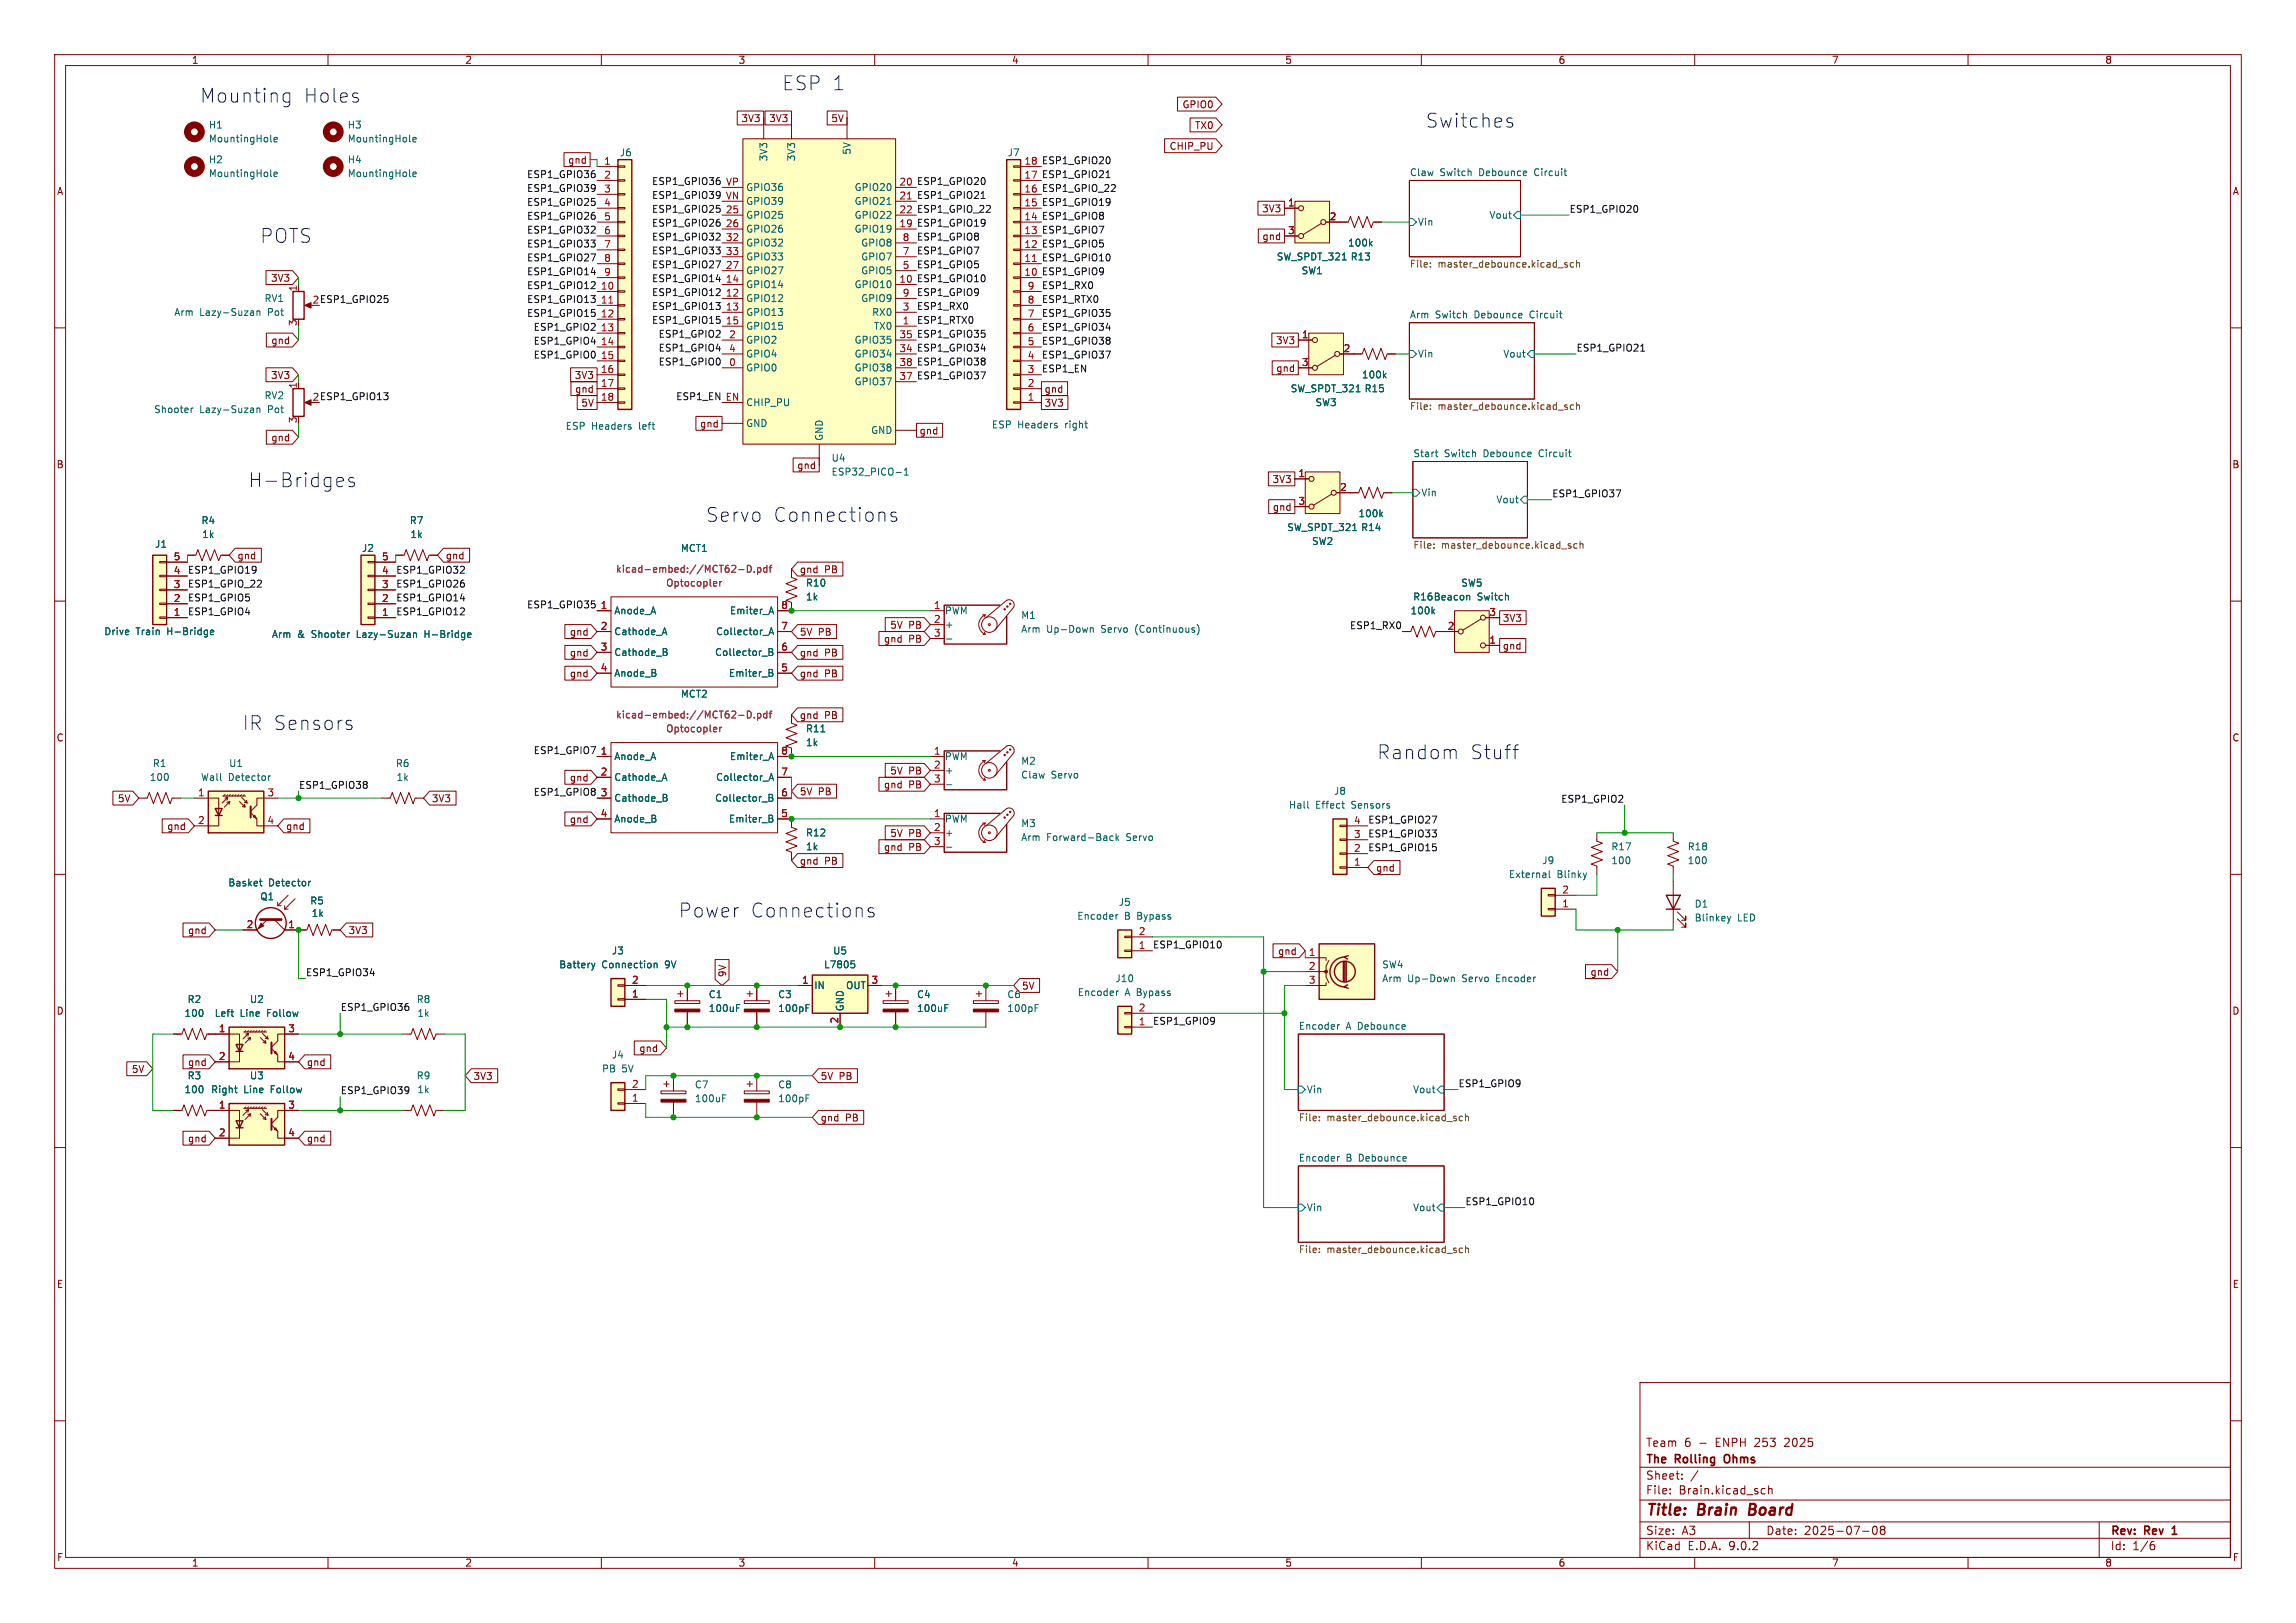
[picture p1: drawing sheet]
<svg xmlns="http://www.w3.org/2000/svg" width="420mm" height="297mm" viewBox="0 0 420 297" stroke-linecap="round" stroke-linejoin="round" font-family="sans-serif">
<defs><g id="words">
<g font-size="3.5" fill="#0000c2">
<text x="143.1" y="16.7">ESP 1</text>
<text x="36.6" y="19">Mounting</text>
<text x="55.5" y="19">Holes</text>
<text x="260.8" y="23.6">Switches</text>
<text x="47.6" y="44.7">POTS</text>
<text x="45.4" y="89.4">H-Bridges</text>
<text x="129.1" y="95.7">Servo</text>
<text x="141.4" y="95.7">Connections</text>
<text x="44.4" y="133.8">IR Sensors</text>
<text x="251.9" y="139.2">Random</text>
<text x="268.9" y="139.2">Stuff</text>
<text x="124.1" y="168.1">Power</text>
<text x="137.3" y="168.1">Connections</text>
</g>
<g font-size="2.8" fill="#840000">
<text x="301" y="277.9">Title:</text>
<text x="310.6" y="277.9">Brain</text>
<text x="320.8" y="277.9">Board</text>
</g>
<g font-size="2.1" fill="#840000">
<text x="301" y="268.2">The</text>
<text x="301" y="265">Team</text>
<text x="306.5" y="268.2">Rolling</text>
<text x="308.1" y="265">6</text>
<text x="310.8" y="265">-</text>
<text x="314" y="265">ENPH</text>
<text x="316.1" y="268.2">Ohms</text>
<text x="321.3" y="265">253</text>
<text x="326.8" y="265">2025</text>
<text x="301" y="273.7">File:</text>
<text x="301" y="271">Sheet:</text>
<text x="307.1" y="273.7">Brain.kicad_sch</text>
<text x="301" y="281.1">Size:</text>
<text x="307.6" y="281.1">A3</text>
<text x="323" y="281.1">Date:</text>
<text x="330" y="281.1">2025-07-08</text>
<text x="386" y="281.3">Rev:</text>
<text x="392.4" y="281.3">Rev</text>
<text x="398" y="281.3">1</text>
<text x="301" y="283.9">KiCad</text>
<text x="308.7" y="283.9">E.D.A.</text>
<text x="316.3" y="283.9">9.0.2</text>
<text x="386" y="283.9">Id:</text>
<text x="390.1" y="283.9">1/6</text>
</g>
<g font-size="1.8" fill="#840000">
<text x="35" y="11.9">1</text>
<text x="85" y="11.9">2</text>
<text x="135" y="11.9">3</text>
<text x="185" y="11.9">4</text>
<text x="235" y="11.9">5</text>
<text x="285" y="11.9">6</text>
<text x="335" y="11.9">7</text>
<text x="385" y="11.9">8</text>
<text x="135.5" y="22.5">3V3</text>
<text x="140.6" y="22.5">3V3</text>
<text x="152" y="22.5">5V</text>
<text x="216.2" y="20">GPIO0</text>
<text x="218.5" y="23.8">TX0</text>
<text x="213.8" y="27.6">CHIP_PU</text>
<text x="10.3" y="35.9">A</text>
<text x="103.8" y="30.2">gnd</text>
<text x="408.3" y="35.9">A</text>
<text x="230.8" y="39.1">3V3</text>
<text x="230.8" y="44.1">gnd</text>
<text x="49.5" y="51.8">3V3</text>
<text x="49.5" y="63.2">gnd</text>
<text x="233.3" y="63.2">3V3</text>
<text x="49.5" y="69.5">3V3</text>
<text x="105" y="69.5">3V3</text>
<text x="233.4" y="68.3">gnd</text>
<text x="105.1" y="72.1">gnd</text>
<text x="106.2" y="74.6">5V</text>
<text x="191" y="72.1">gnd</text>
<text x="191" y="74.6">3V3</text>
<text x="49.5" y="81">gnd</text>
<text x="128" y="78.4">gnd</text>
<text x="168.1" y="79.7">gnd</text>
<text x="10.3" y="85.9">B</text>
<text x="145.7" y="86">gnd</text>
<text x="232.7" y="88.6">3V3</text>
<text x="408.2" y="85.9">B</text>
<text x="232.7" y="93.7">gnd</text>
<text x="43.3" y="102.6">gnd</text>
<text x="81.4" y="102.6">gnd</text>
<text x="146.2" y="105.1">gnd</text>
<text x="150.8" y="105.1">PB</text>
<text x="274.8" y="114">3V3</text>
<text x="104.1" y="116.5">gnd</text>
<text x="146.2" y="116.5">5V</text>
<text x="149.7" y="116.5">PB</text>
<text x="161.6" y="117.8">gnd</text>
<text x="162.7" y="115.3">5V</text>
<text x="166.2" y="115.3">PB</text>
<text x="166.2" y="117.8">PB</text>
<text x="274.8" y="119.1">gnd</text>
<text x="104.1" y="120.3">gnd</text>
<text x="104.1" y="124.1">gnd</text>
<text x="146.2" y="124.1">gnd</text>
<text x="146.2" y="120.3">gnd</text>
<text x="150.8" y="124.1">PB</text>
<text x="150.8" y="120.3">PB</text>
<text x="146.2" y="131.8">gnd</text>
<text x="150.8" y="131.8">PB</text>
<text x="10.3" y="135.9">C</text>
<text x="408.2" y="135.9">C</text>
<text x="104.1" y="143.2">gnd</text>
<text x="162.7" y="141.9">5V</text>
<text x="166.2" y="141.9">PB</text>
<text x="21.5" y="147">5V</text>
<text x="78.9" y="147">3V3</text>
<text x="146.2" y="145.7">5V</text>
<text x="149.7" y="145.7">PB</text>
<text x="161.6" y="144.5">gnd</text>
<text x="166.2" y="144.5">PB</text>
<text x="30.5" y="152.1">gnd</text>
<text x="52.2" y="152.1">gnd</text>
<text x="104.1" y="150.8">gnd</text>
<text x="161.6" y="155.9">gnd</text>
<text x="162.7" y="153.4">5V</text>
<text x="166.2" y="153.4">PB</text>
<text x="166.2" y="155.9">PB</text>
<text x="146.2" y="158.4">gnd</text>
<text x="150.8" y="158.4">PB</text>
<text x="251.6" y="159.7">gnd</text>
<text x="34.3" y="171.1">gnd</text>
<text x="63.7" y="171.1">3V3</text>
<text x="133" y="178.9" transform="rotate(-90 133 178.9)">9V</text>
<text x="233.7" y="174.9">gnd</text>
<text x="290.8" y="178.8">gnd</text>
<text x="10.3" y="185.9">D</text>
<text x="186.8" y="181.3">5V</text>
<text x="408.2" y="185.9">D</text>
<text x="24" y="196.5">5V</text>
<text x="34.3" y="195.3">gnd</text>
<text x="56" y="195.3">gnd</text>
<text x="86.5" y="197.8">3V3</text>
<text x="116.8" y="192.7">gnd</text>
<text x="150" y="197.8">5V</text>
<text x="153.5" y="197.8">PB</text>
<text x="34.3" y="209.2">gnd</text>
<text x="56" y="209.2">gnd</text>
<text x="150" y="205.4">gnd</text>
<text x="154.6" y="205.4">PB</text>
<text x="10.3" y="235.9">E</text>
<text x="408.3" y="235.9">E</text>
<text x="10.3" y="285.9">F</text>
<text x="35" y="286.9">1</text>
<text x="85" y="286.9">2</text>
<text x="135" y="286.9">3</text>
<text x="185" y="286.9">4</text>
<text x="235" y="286.9">5</text>
<text x="285" y="286.9">6</text>
<text x="335" y="286.9">7</text>
<text x="385" y="286.9">8</text>
<text x="408.3" y="285.9">F</text>
</g>
<g font-size="1.8" fill="#006464">
<text x="38.1" y="23.7">H1</text>
<text x="63.5" y="23.7">H3</text>
<text x="38.1" y="26.3">MountingHole</text>
<text x="63.5" y="26.3">MountingHole</text>
<text x="113.3" y="28.8">J6</text>
<text x="140.6" y="29.6" transform="rotate(-90 140.6 29.6)">3V3</text>
<text x="145.6" y="29.6" transform="rotate(-90 145.6 29.6)">3V3</text>
<text x="155.8" y="28.4" transform="rotate(-90 155.8 28.4)">5V</text>
<text x="184.2" y="28.8">J7</text>
<text x="38.1" y="30.1">H2</text>
<text x="38.1" y="32.6">MountingHole</text>
<text x="63.5" y="30.1">H4</text>
<text x="63.5" y="32.6">MountingHole</text>
<text x="136.4" y="35.2">GPIO36</text>
<text x="156.2" y="35.2">GPIO20</text>
<text x="257.8" y="32.3">Claw</text>
<text x="263.4" y="32.3">Switch</text>
<text x="270.7" y="32.3">Debounce</text>
<text x="281" y="32.3">Circuit</text>
<text x="136.4" y="37.7">GPIO39</text>
<text x="136.4" y="40.2">GPIO25</text>
<text x="156.2" y="37.7">GPIO21</text>
<text x="156.2" y="40.2">GPIO22</text>
<text x="259.3" y="41.5">Vin</text>
<text x="272.4" y="40.2">Vout</text>
<text x="136.4" y="42.8">GPIO26</text>
<text x="136.4" y="45.3">GPIO32</text>
<text x="136.4" y="47.9">GPIO33</text>
<text x="156.2" y="42.8">GPIO19</text>
<text x="157.4" y="45.3">GPIO8</text>
<text x="157.4" y="47.9">GPIO7</text>
<text x="233.5" y="47.9">SW_SPDT_321 R13</text>
<text x="246.5" y="45.3">100k</text>
<text x="136.4" y="50.4">GPIO27</text>
<text x="136.4" y="52.9">GPIO14</text>
<text x="156.2" y="52.9">GPIO10</text>
<text x="157.4" y="50.4">GPIO5</text>
<text x="238" y="50.4">SW1</text>
<text x="31.8" y="58">Arm</text>
<text x="36.5" y="58">Lazy-Suzan</text>
<text x="48.3" y="55.5">RV1</text>
<text x="49.1" y="58">Pot</text>
<text x="136.4" y="55.5">GPIO12</text>
<text x="136.4" y="58">GPIO13</text>
<text x="157.4" y="55.5">GPIO9</text>
<text x="159.4" y="58">RX0</text>
<text x="257.8" y="58.3">Arm</text>
<text x="262.5" y="58.3">Switch</text>
<text x="269.8" y="58.3">Debounce</text>
<text x="280.1" y="58.3">Circuit</text>
<text x="136.4" y="60.6">GPIO15</text>
<text x="136.4" y="63.1">GPIO2</text>
<text x="136.4" y="65.6">GPIO4</text>
<text x="156.2" y="63.1">GPIO35</text>
<text x="156.2" y="65.6">GPIO34</text>
<text x="159.7" y="60.6">TX0</text>
<text x="259.3" y="65.6">Vin</text>
<text x="274.9" y="65.6">Vout</text>
<text x="136.4" y="68.2">GPIO0</text>
<text x="156.2" y="68.2">GPIO38</text>
<text x="156.2" y="70.7">GPIO37</text>
<text x="236" y="72">SW_SPDT_321 R15</text>
<text x="249" y="69.4">100k</text>
<text x="28.1" y="75.8">Shooter</text>
<text x="36.5" y="75.8">Lazy-Suzan</text>
<text x="48.3" y="73.3">RV2</text>
<text x="49.1" y="75.8">Pot</text>
<text x="136.4" y="74.5">CHIP_PU</text>
<text x="240.5" y="74.5">SW3</text>
<text x="103.4" y="78.8">ESP</text>
<text x="108.2" y="78.8">Headers</text>
<text x="117" y="78.8">left</text>
<text x="136.4" y="78.3">GND</text>
<text x="150.7" y="80.8" transform="rotate(-90 150.7 80.8)">GND</text>
<text x="159.2" y="79.6">GND</text>
<text x="181.3" y="78.6">ESP</text>
<text x="186.1" y="78.6">Headers</text>
<text x="194.9" y="78.6">right</text>
<text x="258.4" y="83.7">Start</text>
<text x="264.2" y="83.7">Switch</text>
<text x="271.5" y="83.7">Debounce</text>
<text x="281.8" y="83.7">Circuit</text>
<text x="152" y="87.2">ESP32_PICO-1</text>
<text x="152" y="84.7">U4</text>
<text x="248.4" y="94.8">100k</text>
<text x="259.9" y="91">Vin</text>
<text x="273.6" y="92.3">Vout</text>
<text x="28.3" y="100.4">J1</text>
<text x="36.8" y="96.1">R4</text>
<text x="36.9" y="98.7">1k</text>
<text x="66.1" y="101.2">J2</text>
<text x="74.9" y="96.1">R7</text>
<text x="75" y="98.7">1k</text>
<text x="124.4" y="101.2">MCT1</text>
<text x="235.4" y="97.4">SW_SPDT_321 R14</text>
<text x="239.9" y="99.9">SW2</text>
<text x="147.3" y="107.5">R10</text>
<text x="267.2" y="107.5">SW5</text>
<text x="112.3" y="112.6">Anode_A</text>
<text x="133.4" y="112.6">Emiter_A</text>
<text x="147.3" y="110.1">1k</text>
<text x="172.7" y="112.6">PWM</text>
<text x="186.7" y="113.5">M1</text>
<text x="257.9" y="112.6">100k</text>
<text x="258.4" y="110.1">R16 Beacon</text>
<text x="270.2" y="110.1">Switch</text>
<text x="19" y="116.4">Drive</text>
<text x="24.9" y="116.4">Train</text>
<text x="30.7" y="116.4">H-Bridge</text>
<text x="49.6" y="116.9">Arm</text>
<text x="54.4" y="116.9">&amp;</text>
<text x="57.1" y="116.9">Shooter</text>
<text x="65.6" y="116.9">Lazy-Suzan</text>
<text x="78.2" y="116.9">H-Bridge</text>
<text x="112.3" y="116.4">Cathode_A</text>
<text x="130.9" y="116.4">Collector_A</text>
<text x="172.7" y="115.2">+</text>
<text x="186.7" y="116">Arm</text>
<text x="191.4" y="116">Up-Down</text>
<text x="201.6" y="116">Servo</text>
<text x="207.9" y="116">(Continuous)</text>
<text x="112.3" y="120.2">Cathode_B</text>
<text x="112.3" y="124.1">Anode_B</text>
<text x="130.7" y="120.2">Collector_B</text>
<text x="133.2" y="124.1">Emiter_B</text>
<text x="124.4" y="127.9">MCT2</text>
<text x="147.3" y="134.2">R11</text>
<text x="147.3" y="136.8">1k</text>
<text x="27.3" y="143.1">100</text>
<text x="27.9" y="140.6">R1</text>
<text x="36.7" y="143.1">Wall</text>
<text x="41.8" y="143.1">Detector</text>
<text x="41.8" y="140.6">U1</text>
<text x="72.3" y="140.6">R6</text>
<text x="72.4" y="143.1">1k</text>
<text x="112.3" y="139.3">Anode_A</text>
<text x="112.3" y="143.1">Cathode_A</text>
<text x="130.9" y="143.1">Collector_A</text>
<text x="133.4" y="139.3">Emiter_A</text>
<text x="172.7" y="139.3">PWM</text>
<text x="172.7" y="141.8">+</text>
<text x="186.7" y="140.1">M2</text>
<text x="186.7" y="142.7">Claw</text>
<text x="192.3" y="142.7">Servo</text>
<text x="112.3" y="146.9">Cathode_B</text>
<text x="130.7" y="146.9">Collector_B</text>
<text x="235.7" y="148.2">Hall</text>
<text x="240.6" y="148.2">Effect</text>
<text x="243.9" y="145.6">J8</text>
<text x="247.3" y="148.2">Sensors</text>
<text x="112.3" y="150.7">Anode_B</text>
<text x="133.2" y="150.7">Emiter_B</text>
<text x="147.3" y="153.3">R12</text>
<text x="147.3" y="155.8">1k</text>
<text x="172.7" y="150.7">PWM</text>
<text x="172.7" y="153.3">+</text>
<text x="186.7" y="151.6">M3</text>
<text x="186.7" y="154.1">Arm</text>
<text x="191.4" y="154.1">Forward-Back</text>
<text x="206.2" y="154.1">Servo</text>
<text x="294.6" y="155.8">R17</text>
<text x="308.6" y="155.8">R18</text>
<text x="275.9" y="160.9">External</text>
<text x="282" y="158.3">J9</text>
<text x="284.8" y="160.9">Blinky</text>
<text x="294.6" y="158.3">100</text>
<text x="308.6" y="158.3">100</text>
<text x="41.7" y="162.4">Basket</text>
<text x="47.5" y="164.9">Q1</text>
<text x="49.1" y="162.4">Detector</text>
<text x="56.7" y="165.7">R5</text>
<text x="56.9" y="168">1k</text>
<text x="204.5" y="166">J5</text>
<text x="309.9" y="166.3">D1</text>
<text x="197" y="168.5">Encoder</text>
<text x="205.7" y="168.5">B</text>
<text x="208.1" y="168.5">Bypass</text>
<text x="309.9" y="168.8">Blinkey</text>
<text x="317.8" y="168.8">LED</text>
<text x="102.2" y="177.4">Battery</text>
<text x="110.1" y="177.4">Connection</text>
<text x="111.8" y="174.9">J3</text>
<text x="121.8" y="177.4">9V</text>
<text x="150.6" y="177.4">L7805</text>
<text x="152.3" y="174.9">U5</text>
<text x="203.9" y="179.9">J10</text>
<text x="252.7" y="177.4">SW4</text>
<text x="252.7" y="179.9">Arm</text>
<text x="257.5" y="179.9">Up-Down</text>
<text x="267.6" y="179.9">Servo</text>
<text x="274" y="179.9">Encoder</text>
<text x="34.2" y="183.7">R2</text>
<text x="45.6" y="183.7">U2</text>
<text x="76.1" y="183.7">R8</text>
<text x="129.5" y="182.9">C1</text>
<text x="129.5" y="185.4">100uF</text>
<text x="142.2" y="182.9">C3</text>
<text x="142.2" y="185.4">100pF</text>
<text x="148.8" y="181.2">IN</text>
<text x="154.5" y="185.2" transform="rotate(-90 154.5 185.2)">GND</text>
<text x="154.7" y="181.2">OUT</text>
<text x="167.6" y="182.9">C4</text>
<text x="167.6" y="185.4">100uF</text>
<text x="184.2" y="182.9">C6</text>
<text x="184.2" y="185.4">100pF</text>
<text x="197.1" y="182.5">Encoder</text>
<text x="205.8" y="182.5">A Bypass</text>
<text x="33.6" y="186.3">100</text>
<text x="39.2" y="186.3">Left</text>
<text x="43.9" y="186.3">Line</text>
<text x="49" y="186.3">Follow</text>
<text x="76.2" y="186.3">1k</text>
<text x="237.5" y="188.5">Encoder</text>
<text x="246.2" y="188.5">A Debounce</text>
<text x="34.2" y="197.7">R3</text>
<text x="45.6" y="197.7">U3</text>
<text x="76.1" y="197.7">R9</text>
<text x="110" y="196.4">PB</text>
<text x="111.8" y="193.9">J4</text>
<text x="113.7" y="196.4">5V</text>
<text x="33.6" y="200.3">100</text>
<text x="38.5" y="200.3">Right</text>
<text x="44.6" y="200.3">Line</text>
<text x="49.6" y="200.3">Follow</text>
<text x="76.2" y="200.3">1k</text>
<text x="127" y="199.4">C7</text>
<text x="127" y="201.9">100uF</text>
<text x="142.2" y="199.4">C8</text>
<text x="142.2" y="201.9">100pF</text>
<text x="239" y="200.3">Vin</text>
<text x="258.4" y="200.3">Vout</text>
<text x="237.5" y="212.6">Encoder</text>
<text x="246.2" y="212.6">B</text>
<text x="248.7" y="212.6">Debounce</text>
<text x="239" y="221.8">Vin</text>
<text x="258.4" y="221.8">Vout</text>
</g>
<g font-size="1.8" fill="#0f0f0f">
<text x="96.3" y="35.2">ESP1_GPIO39</text>
<text x="96.3" y="32.7">ESP1_GPIO36</text>
<text x="119.2" y="33.9">ESP1_GPIO36</text>
<text x="167.6" y="33.9">ESP1_GPIO20</text>
<text x="190.5" y="32.7">ESP1_GPIO21</text>
<text x="190.5" y="35.2">ESP1_GPIO_22</text>
<text x="190.5" y="30.1">ESP1_GPIO20</text>
<text x="96.3" y="40.3">ESP1_GPIO26</text>
<text x="96.3" y="37.8">ESP1_GPIO25</text>
<text x="119.2" y="39">ESP1_GPIO25</text>
<text x="119.2" y="36.5">ESP1_GPIO39</text>
<text x="119.2" y="41.6">ESP1_GPIO26</text>
<text x="167.6" y="36.5">ESP1_GPIO21</text>
<text x="167.6" y="41.6">ESP1_GPIO19</text>
<text x="167.6" y="39">ESP1_GPIO_22</text>
<text x="190.5" y="40.3">ESP1_GPIO8</text>
<text x="190.5" y="37.8">ESP1_GPIO19</text>
<text x="287" y="39">ESP1_GPIO20</text>
<text x="96.3" y="42.8">ESP1_GPIO32</text>
<text x="96.3" y="45.4">ESP1_GPIO33</text>
<text x="96.3" y="47.9">ESP1_GPIO27</text>
<text x="119.2" y="46.6">ESP1_GPIO33</text>
<text x="119.2" y="44.1">ESP1_GPIO32</text>
<text x="167.6" y="44.1">ESP1_GPIO8</text>
<text x="167.6" y="46.6">ESP1_GPIO7</text>
<text x="190.5" y="42.8">ESP1_GPIO7</text>
<text x="190.5" y="47.9">ESP1_GPIO10</text>
<text x="190.5" y="45.4">ESP1_GPIO5</text>
<text x="96.3" y="50.5">ESP1_GPIO14</text>
<text x="96.3" y="53">ESP1_GPIO12</text>
<text x="119.2" y="51.7">ESP1_GPIO14</text>
<text x="119.2" y="49.2">ESP1_GPIO27</text>
<text x="167.6" y="49.2">ESP1_GPIO5</text>
<text x="167.6" y="51.7">ESP1_GPIO10</text>
<text x="190.5" y="53">ESP1_RX0</text>
<text x="190.5" y="50.5">ESP1_GPIO9</text>
<text x="57.1" y="55.6">2 ESP1_GPIO25</text>
<text x="96.3" y="55.5">ESP1_GPIO13</text>
<text x="96.3" y="58.1">ESP1_GPIO15</text>
<text x="119.2" y="54.3">ESP1_GPIO12</text>
<text x="119.2" y="56.8">ESP1_GPIO13</text>
<text x="119.2" y="59.3">ESP1_GPIO15</text>
<text x="167.6" y="54.3">ESP1_GPIO9</text>
<text x="167.6" y="56.8">ESP1_RX0</text>
<text x="167.6" y="59.3">ESP1_RTX0</text>
<text x="190.5" y="55.5">ESP1_RTX0</text>
<text x="190.5" y="58.1">ESP1_GPIO35</text>
<text x="97.5" y="65.7">ESP1_GPIO0</text>
<text x="97.5" y="60.6">ESP1_GPIO2</text>
<text x="97.5" y="63.2">ESP1_GPIO4</text>
<text x="120.4" y="61.9">ESP1_GPIO2</text>
<text x="120.4" y="64.4">ESP1_GPIO4</text>
<text x="167.6" y="61.9">ESP1_GPIO35</text>
<text x="167.6" y="64.4">ESP1_GPIO34</text>
<text x="190.5" y="65.7">ESP1_GPIO37</text>
<text x="190.5" y="63.2">ESP1_GPIO38</text>
<text x="190.5" y="60.6">ESP1_GPIO34</text>
<text x="288.3" y="64.4">ESP1_GPIO21</text>
<text x="120.4" y="67">ESP1_GPIO0</text>
<text x="167.6" y="67">ESP1_GPIO38</text>
<text x="167.6" y="69.5">ESP1_GPIO37</text>
<text x="190.5" y="68.2">ESP1_EN</text>
<text x="57.1" y="73.4">2 ESP1_GPIO13</text>
<text x="123.6" y="73.3">ESP1_EN EN</text>
<text x="283.8" y="91.1">ESP1_GPIO37</text>
<text x="34.3" y="105.1">ESP1_GPIO19</text>
<text x="34.3" y="107.6">ESP1_GPIO_22</text>
<text x="72.4" y="107.6">ESP1_GPIO26</text>
<text x="72.4" y="105.1">ESP1_GPIO32</text>
<text x="34.3" y="112.7">ESP1_GPIO4</text>
<text x="34.3" y="110.1">ESP1_GPIO5</text>
<text x="72.4" y="110.1">ESP1_GPIO14</text>
<text x="72.4" y="112.7">ESP1_GPIO12</text>
<text x="96.3" y="111.4">ESP1_GPIO35</text>
<text x="246.8" y="115.2">ESP1_RX0</text>
<text x="97.5" y="138.1">ESP1_GPIO7</text>
<text x="54.6" y="144.4">ESP1_GPIO38</text>
<text x="97.5" y="145.7">ESP1_GPIO8</text>
<text x="285.5" y="147">ESP1_GPIO2</text>
<text x="250.2" y="150.8">ESP1_GPIO27</text>
<text x="250.2" y="153.3">ESP1_GPIO33</text>
<text x="250.2" y="155.9">ESP1_GPIO15</text>
<text x="210.8" y="173.6">ESP1_GPIO10</text>
<text x="55.9" y="178.7">ESP1_GPIO34</text>
<text x="62.2" y="185.1">ESP1_GPIO36</text>
<text x="210.8" y="187.6">ESP1_GPIO9</text>
<text x="62.2" y="200.3">ESP1_GPIO39</text>
<text x="266.7" y="199">ESP1_GPIO9</text>
<text x="268" y="220.6">ESP1_GPIO10</text>
</g>
<g font-size="1.8" fill="#a90000">
<text x="110.4" y="30.2">1</text>
<text x="110.4" y="32.8">2</text>
<text x="110.4" y="35.3">3</text>
<text x="132.7" y="34">VP</text>
<text x="164.4" y="34">20</text>
<text x="187.3" y="35.3">16</text>
<text x="187.3" y="32.8">17</text>
<text x="187.3" y="30.2">18</text>
<text x="110.4" y="37.8">4</text>
<text x="110.4" y="40.4">5</text>
<text x="132.7" y="36.6">VN</text>
<text x="132.7" y="39.1">25</text>
<text x="132.7" y="41.7">26</text>
<text x="164.4" y="36.6">21</text>
<text x="164.4" y="39.1">22</text>
<text x="164.4" y="41.7">19</text>
<text x="187.3" y="40.4">14</text>
<text x="187.3" y="37.8">15</text>
<text x="235.5" y="37.8">1</text>
<text x="243.1" y="40.4">2</text>
<text x="110.4" y="42.9">6</text>
<text x="110.4" y="45.5">7</text>
<text x="132.7" y="44.2">32</text>
<text x="132.7" y="46.7">33</text>
<text x="165" y="44.2">8</text>
<text x="165" y="46.7">7</text>
<text x="187.3" y="45.5">12</text>
<text x="187.3" y="42.9">13</text>
<text x="235.5" y="42.9">3</text>
<text x="54.4" y="53.4" transform="rotate(-90 54.4 53.4)">1</text>
<text x="109.8" y="53.1">10</text>
<text x="110.4" y="48">8</text>
<text x="110.4" y="50.5">9</text>
<text x="132.7" y="49.3">27</text>
<text x="132.7" y="51.8">14</text>
<text x="164.4" y="51.8">10</text>
<text x="165" y="49.3">5</text>
<text x="187.3" y="50.5">10</text>
<text x="187.3" y="48">11</text>
<text x="187.9" y="53.1">9</text>
<text x="54.4" y="59.8" transform="rotate(-90 54.4 59.8)">3</text>
<text x="109.8" y="55.6">11</text>
<text x="109.8" y="58.2">12</text>
<text x="132.7" y="54.4">12</text>
<text x="132.7" y="56.9">13</text>
<text x="132.7" y="59.4">15</text>
<text x="165" y="54.4">9</text>
<text x="165" y="56.9">3</text>
<text x="165" y="59.4">1</text>
<text x="187.9" y="58.2">7</text>
<text x="187.9" y="55.6">8</text>
<text x="109.8" y="60.7">13</text>
<text x="109.8" y="63.2">14</text>
<text x="109.8" y="65.8">15</text>
<text x="133.3" y="62">2</text>
<text x="133.3" y="64.5">4</text>
<text x="164.4" y="62">35</text>
<text x="164.4" y="64.5">34</text>
<text x="187.9" y="65.8">4</text>
<text x="187.9" y="63.2">5</text>
<text x="187.9" y="60.7">6</text>
<text x="238.1" y="62">1</text>
<text x="245.7" y="64.5">2</text>
<text x="54.4" y="71.2" transform="rotate(-90 54.4 71.2)">1</text>
<text x="109.8" y="68.3">16</text>
<text x="109.8" y="70.9">17</text>
<text x="133.3" y="67.1">0</text>
<text x="164.4" y="67.1">38</text>
<text x="164.4" y="69.6">37</text>
<text x="187.9" y="70.9">2</text>
<text x="187.9" y="68.3">3</text>
<text x="238.1" y="67.1">3</text>
<text x="54.4" y="77.5" transform="rotate(-90 54.4 77.5)">3</text>
<text x="109.8" y="73.4">18</text>
<text x="187.9" y="73.4">1</text>
<text x="237.4" y="87.4">1</text>
<text x="245" y="89.9">2</text>
<text x="237.4" y="92.5">3</text>
<text x="31.7" y="107.7">3</text>
<text x="31.7" y="105.2">4</text>
<text x="31.7" y="102.6">5</text>
<text x="69.8" y="107.7">3</text>
<text x="69.8" y="105.2">4</text>
<text x="69.8" y="102.6">5</text>
<text x="31.7" y="112.8">1</text>
<text x="31.7" y="110.2">2</text>
<text x="69.8" y="112.8">1</text>
<text x="69.8" y="110.2">2</text>
<text x="109.8" y="111.5">1</text>
<text x="142.8" y="111.5">8</text>
<text x="170.7" y="111.5">1</text>
<text x="272.3" y="112.8">3</text>
<text x="109.8" y="115.3">2</text>
<text x="109.8" y="119.1">3</text>
<text x="142.8" y="115.3">7</text>
<text x="142.8" y="119.1">6</text>
<text x="170.7" y="114">2</text>
<text x="170.7" y="116.6">3</text>
<text x="264.7" y="115.3">2</text>
<text x="272.3" y="117.9">1</text>
<text x="109.8" y="122.9">4</text>
<text x="142.8" y="122.9">5</text>
<text x="109.8" y="138.2">1</text>
<text x="109.8" y="142">2</text>
<text x="142.8" y="138.2">8</text>
<text x="142.8" y="142">7</text>
<text x="170.7" y="138.2">1</text>
<text x="170.7" y="140.7">2</text>
<text x="170.7" y="143.3">3</text>
<text x="36.1" y="145.8">1</text>
<text x="48.8" y="145.8">3</text>
<text x="109.8" y="145.8">3</text>
<text x="109.8" y="149.6">4</text>
<text x="142.8" y="145.8">6</text>
<text x="142.8" y="149.6">5</text>
<text x="170.7" y="149.6">1</text>
<text x="36.1" y="150.9">2</text>
<text x="48.8" y="150.9">4</text>
<text x="170.7" y="152.1">2</text>
<text x="170.7" y="154.7">3</text>
<text x="247.6" y="156">2</text>
<text x="247.6" y="153.4">3</text>
<text x="247.6" y="150.9">4</text>
<text x="247.6" y="158.5">1</text>
<text x="285.7" y="166.1">1</text>
<text x="285.7" y="163.6">2</text>
<text x="45" y="169.9">2</text>
<text x="52.6" y="169.9">1</text>
<text x="208.2" y="173.7">1</text>
<text x="208.2" y="171.2">2</text>
<text x="239.3" y="175">1</text>
<text x="239.3" y="177.5">2</text>
<text x="115.5" y="182.6">1</text>
<text x="115.5" y="180.1">2</text>
<text x="146.6" y="180.1">1</text>
<text x="159.3" y="180.1">3</text>
<text x="208.2" y="185.2">2</text>
<text x="239.3" y="180.1">3</text>
<text x="39.9" y="189">1</text>
<text x="52.6" y="189">3</text>
<text x="153.4" y="187.4" transform="rotate(-90 153.4 187.4)">2</text>
<text x="208.2" y="187.7">1</text>
<text x="39.9" y="194.1">2</text>
<text x="52.6" y="194.1">4</text>
<text x="39.9" y="202.9">1</text>
<text x="52.6" y="202.9">3</text>
<text x="115.5" y="201.7">1</text>
<text x="115.5" y="199.1">2</text>
<text x="39.9" y="208">2</text>
<text x="52.6" y="208">4</text>
</g>
<g font-size="1.8" fill="#725600">
<text x="257.8" y="49.3">File:</text>
<text x="263" y="49.3">master_debounce.kicad_sch</text>
<text x="257.8" y="75.3">File:</text>
<text x="263" y="75.3">master_debounce.kicad_sch</text>
<text x="258.4" y="100.7">File:</text>
<text x="263.7" y="100.7">master_debounce.kicad_sch</text>
<text x="237.5" y="205.5">File:</text>
<text x="242.7" y="205.5">master_debounce.kicad_sch</text>
<text x="237.5" y="229.6">File:</text>
<text x="242.7" y="229.6">master_debounce.kicad_sch</text>
</g>
<g font-size="1.8" fill="#840084">
<text x="112.6" y="105">kicad-embed://MCT62-D.pdf</text>
<text x="121.8" y="107.5">Optocopler</text>
<text x="112.6" y="131.7">kicad-embed://MCT62-D.pdf</text>
<text x="121.8" y="134.2">Optocopler</text>
</g>
</g></defs>
<g fill="none" stroke="#840000" stroke-width=".18">
<path d="M10 10h400v277h-400zM12 12h396v273h-396zM60 10v2M110 10v2M160 10v2M210 10v2M260 10v2M310 10v2M360 10v2M257.8 33h20.3v14h-20.3zM257.8 59.1h22.9v13.9h-22.9zM10 60h2"/>
<path d="M408 60h2M258.4 84.5h21v13.9h-21zM10 110h2M408 110h2M10 160h2M408 160h2M237.5 189.2h26.7v14h-26.7zM10 210h2M237.5 213.4h26.7v13.9h-26.7zM408 210h2M300 253h108v32h-108zM10 260h2"/>
<path d="M300 278.5h108M300 274.5h108M300 268.5h108M305.5 273.2v.2M305.5 272.5v.1M307.7 270.5v.2M307.7 269.8v.1M310.6 269.1l-1.3 1.9M320 278.5v3M322.3 273.3h.6M322.3 272.5h.6M323.5 272.5l.2-.1 .4 .1 .1 .9"/>
<path d="M323.5 271.9v1.5M342.7 279.4l.2-.1a.8 .8 0 0 1 .5 .7 .8 .8 0 0 1-.5 .8l-.2-.2-.2-.4zM344.2 279.9l-.3-.3 .3-.3 .5 .1 .1 .2-.3 .3M344.2 279.9l-.3 .3 .1 .4 .2 .2 .5-.1 .1-.2-.1-.4-.2-.2M344.2 279.9h.3M384 278.5v6.5M408 260h2M60 285v2M110 285v2M160 285v2M210 285v2M260 285v2"/>
<path d="M300 281.5h108M310 285v2M340.7 280.2h1.2M360 285v2M393.6 282.7h.4l.2 .2-.1 .5-.5 .2M394 282.1l-.4 .1"/>
</g>
<path d="M315.6 266.3a1.07 1.07 0 0 0 0 1.3M397.5 279.6l-.2 .1M397.3 280.8h.9" fill="none" stroke="#840000" stroke-width=".3"/>
<path d="M320.2 275.2l-.3 2h.8" fill="none" stroke="#840000" stroke-width=".4"/>
<g fill="none" stroke="#006464" stroke-width=".18">
<path d="M277.5 38.7h.6v1.3h-.6l-.6-.6zM286.1 31.3h.5M286.5 32.1h.1M257.8 40h.6l.7 .6-.7 .7h-.6zM285.2 57.3h.5M285.6 58.2h.1M257.8 64.1h.6l.7 .7-.7 .6h-.6zM280 64.1h.7v1.3h-.7l-.6-.6zM258.4 89.5h.7l.6 .7-.6 .6h-.7zM262.5 82.7h.5M262.7 83.4l.3 .2M278.8 90.8h.6v1.3h-.6l-.7-.7z"/>
<path d="M286.9 82.7h.5M287.3 83.6h.1M237.5 198.8h.6l.7 .6-.7 .6h-.6zM245 187.5l-.3 .3M263.5 198.8h.7v1.2h-.7l-.6-.6zM245 211.6l-.3 .3M237.5 220.3h.6l.7 .7-.7 .6h-.6zM263.5 220.3h.7v1.3h-.7l-.6-.6z"/>
</g>
<g fill="none" stroke="#725600" stroke-width=".18">
<path d="M261.7 48.8v.1M261.7 48.1v.1M286.7 48.1h-.3l-.2 .1 .1 .2 .4 .1v.3h-.5M287.8 48.1h-.3l-.3 .2 .2 .5h.4M288.4 48.2l.2-.1h.3v.8M288.4 47.6v1.3M261.7 74.1v.2M261.7 74.8v.1M286.7 74.1h-.3l-.2 .2 .1 .1 .4 .2v.3h-.5M287.8 74.1h-.3l-.3 .2 .2 .6h.4M288.4 73.7v1.2M288.4 74.2l.2-.1h.3v.8"/>
<path d="M262.3 99.5v.2M287.3 99.5h-.3l-.2 .2 .1 .1 .4 .2v.3h-.5M288.5 99.5h-.4l-.2 .2 .1 .6h.5M289 99.6l.2-.1h.3l.1 .8M289 99.1v1.2M262.3 100.2v.1M241.3 205v.1M241.3 204.3v.1M266.4 204.3h-.3l-.2 .1 .1 .2 .4 .1v.3h-.5M267.5 204.3h-.3l-.3 .2 .1 .5h.5M268.1 204.4l.2-.1h.3v.8M268.1 203.8v1.3"/>
<path d="M241.3 228.5v.1M241.3 229.1v.1M266.4 228.5l-.3-.1-.2 .2 .1 .2 .4 .1v.3h-.5M267.5 228.5l-.3-.1-.3 .2 .1 .6h.5M268.1 228v1.2M268.1 228.5l.2-.1 .3 .1v.7"/>
</g>
<path d="M204.5 184.2h2.5v5h-2.5z" fill="#ffffc2"/>
<path d="M204.5 184.2h2.5v5h-2.5z" fill="none" stroke="#840000" stroke-width=".25"/>
<path d="M123.4 183.1h4.6v.5h-4.6zM124 181.9h1M124.5 181.4v1M125.7 180.3v2.8M125.7 185.2v2.8M205.7 187.8h1.3v.3h-1.3zM205.7 185.3h1.3v.2h-1.3zM207 188h3.8M207 185.4h3.8" fill="none" stroke="#840000" stroke-width=".18"/>
<path d="M134.7 184.4h.5M134.7 183.8h.6M204.6 181.3l-.4 .3" fill="none" stroke="#006464" stroke-width=".18"/>
<path d="M123.4 184.7h4.6v.5h-4.6z" fill="#840000" stroke="#840000" stroke-width=".18"/>
<path d="M236.9 36.8h6.3v7.7h-6.3z" fill="#ffffc2"/>
<g fill="none" stroke="#840000" stroke-width=".18">
<path d="M234.9 38.1h2.6M236.9 36.8h6.3v7.7h-6.3zM234.9 43.2h2.6M241.7 40.9l-3.3 2M242.6 40.6h4l.4-1 .8 2.1 .7-2.1 .8 2.1 .8-2.1 .7 2.1 .4-1.1h1.5M73.7 203.2h1.5l.4-1 .7 2 .8-2 .8 2 .7-2 .8 2 .4-1h1.5"/>
<circle cx="238" cy="38.1" r=".46"/>
<circle cx="238" cy="43.2" r=".46"/>
<circle cx="242.1" cy="40.6" r=".46"/>
</g>
<path d="M250.6 44.5l.4 .5M251 44.2l-.5 .5" fill="none" stroke="#006464" stroke-width=".18"/>
<path d="M135.9 25.4h27.9v55.9h-27.9z" fill="#ffffc2"/>
<g fill="none" stroke="#840000" stroke-width=".18">
<path d="M132.1 34.3h3.8M132.1 36.8h3.8M132.1 39.4h3.8M135.9 25.4h27.9v55.9h-27.9zM139.7 21.6v3.8M144.8 21.6v3.8M154.9 21.6v3.8M163.8 34.3h3.8M163.8 36.8h3.8M163.8 39.4h3.8M132.1 41.9h3.8M132.1 44.5h3.8"/>
<path d="M132.1 47h3.8M132.1 49.5h3.8M132.1 52.1h3.8M132.1 54.6h3.8M132.1 57.2h3.8M132.1 59.7h3.8M163.8 41.9h3.8M163.8 44.5h3.8M163.8 47h3.8M163.8 49.5h3.8M163.8 52.1h3.8M163.8 54.6h3.8"/>
<path d="M163.8 57.2h3.8M163.8 59.7h3.8M132.1 62.2h3.8M132.1 64.8h3.8M132.1 67.3h3.8M132.1 73.7h3.8M132.1 77.5h3.8M163.8 62.2h3.8M163.8 64.8h3.8M163.8 67.3h3.8M163.8 69.9h3.8M163.8 78.7h3.8"/>
<path d="M149.9 81.3v3.8M120.9 199.6h4.6v.6h-4.6zM121.4 198.4h1M121.9 197.9v1M123.2 196.9v2.7M123.2 201.7v2.8"/>
</g>
<path d="M162.3 37.4h.7M163.9 86.5h1M165.4 86.9h.7M165.4 86l.4-.3v1.2M132.2 201h.4M132.2 200.4h.6" fill="none" stroke="#006464" stroke-width=".18"/>
<path d="M166 36.4h.7" fill="none" stroke="#a90000" stroke-width=".18"/>
<path d="M120.9 201.2h4.6v.5h-4.6z" fill="#840000" stroke="#840000" stroke-width=".18"/>
<path d="M111.8 198.1h2.5v5.1h-2.5z" fill="#ffffc2"/>
<path d="M111.8 198.1h2.5v5.1h-2.5z" fill="none" stroke="#840000" stroke-width=".25"/>
<path d="M113 199.3h1.3v.2h-1.3zM114.3 199.4h3.8M113 201.8h1.3v.3h-1.3zM114.3 201.9h3.8" fill="none" stroke="#840000" stroke-width=".18"/>
<path d="M184.1 29.2h2.6v45.7h-2.6z" fill="#ffffc2"/>
<path d="M184.1 29.2h2.6v45.7h-2.6z" fill="none" stroke="#840000" stroke-width=".25"/>
<g fill="none" stroke="#840000" stroke-width=".18">
<path d="M185.4 38h1.3v.2h-1.3zM185.4 35.4h1.3v.3h-1.3zM185.4 32.9h1.3v.2h-1.3zM185.4 30.4h1.3v.2h-1.3zM186.7 38.1h3.8M186.7 35.6h3.8M186.7 33h3.8M186.7 30.5h3.8M185.4 58.3h1.3v.2h-1.3zM185.4 55.8h1.3v.2h-1.3zM185.4 53.2h1.3v.3h-1.3zM185.4 50.7h1.3v.2h-1.3z"/>
<path d="M185.4 48.1h1.3v.3h-1.3zM185.4 45.6h1.3v.2h-1.3zM185.4 43.1h1.3v.2h-1.3zM185.4 40.5h1.3v.3h-1.3zM186.7 58.4h3.8M186.7 55.9h3.8M186.7 53.3h3.8M186.7 50.8h3.8M186.7 48.3h3.8M186.7 45.7h3.8M186.7 43.2h3.8M186.7 40.6h3.8"/>
<path d="M185.4 73.5h1.3v.3h-1.3zM185.4 71h1.3v.2h-1.3zM185.4 68.5h1.3v.2h-1.3zM185.4 65.9h1.3v.3h-1.3zM185.4 63.4h1.3v.2h-1.3zM185.4 60.8h1.3v.3h-1.3zM186.7 73.7h3.8M186.7 71.1h3.8M186.7 68.6h3.8M186.7 66h3.8M186.7 63.5h3.8M186.7 61h3.8"/>
<path d="M161.5 183.1h4.6v.5h-4.6zM162.1 181.9h1M162.6 181.4v1M163.8 180.3v2.8M163.8 185.2v2.8"/>
</g>
<path d="M188.8 47.8h.8" fill="none" stroke="#a90000" stroke-width=".18"/>
<path d="M193.4 77.9v.3M172.8 184.4h.5M172.8 183.8h.6" fill="none" stroke="#006464" stroke-width=".18"/>
<path d="M161.5 184.7h4.6v.5h-4.6z" fill="#840000" stroke="#840000" stroke-width=".18"/>
<path d="M148.6 178.4h10.1v7h-10.1z" fill="#ffffc2"/>
<path d="M148.6 178.4h10.1v7h-10.1z" fill="none" stroke="#840000" stroke-width=".25"/>
<path d="M69.8 146.1h1.6l.4-1.1 .7 2.1 .8-2.1 .7 2.1 .8-2.1 .8 2.1 .3-1h1.6M144.8 149.9v1.5l1 .4-2 .7 2 .8-2 .8 2 .7-2 .8 1 .4v1.5M146 180.3h2.6M153.7 185.4v2.6M158.7 180.3h2.6" fill="none" stroke="#840000" stroke-width=".18"/>
<path d="M155.7 175.8h.6M155.8 176.3h.3l.3 .3-.2 .4-.4 .1" fill="none" stroke="#006464" stroke-width=".18"/>
<path d="M41.9 188h10.2v7.6h-10.2z" fill="#ffffc2"/>
<g fill="none" stroke="#840000" stroke-width=".18">
<path d="M39.4 189.2h4.4v5.1h-4.4M44.6 188.8h4.2M45 189.2l.5-.1-1.1 1M45 188.6l-.3 .2M45.3 190l.5-.1-1 1M45.5 188.6l-.3 .2M45.5 189.1l-.2 .5M45.8 189.9l-.1 .5M46 188.6l-.3 .2M46.5 188.6l-.3 .2M47 188.6l-.3 .2M47.5 188.6l-.3 .2"/>
<path d="M47.6 189.9l1 1-.1-.5M48 189.1l1 1-.1-.5M48 188.6l-.2 .2M48.1 190.8l.5 .1M48.5 188.6l-.2 .2M48.5 190l.5 .1M49.7 191.9l1.1 1.1v1.3h3.8M50.2 192.7l.2-.3 .3 .5zM54.6 189.2h-3.8v1.3l-1.1 1.1"/>
</g>
<path d="M41.9 188h10.2v7.6h-10.2zM43.2 191.1h1.2l-.6 1.3zM43.2 192.4h1.2" fill="none" stroke="#840000" stroke-width=".25"/>
<path d="M49.7 190.8v2" fill="none" stroke="#840000" stroke-width=".36"/>
<path d="M42.2 185.2h.5M42.6 186h.1" fill="none" stroke="#006464" stroke-width=".18"/>
<path d="M41.9 201.9h10.2v7.7h-10.2z" fill="#ffffc2"/>
<g fill="none" stroke="#840000" stroke-width=".18">
<path d="M109.2 138.4h2.6M111.8 135.9h30.4v16.5h-30.4zM142.2 138.4h2.6M109.2 142.2h2.6M109.2 146.1h2.6M109.2 149.9h2.6M142.2 142.2h2.6M142.2 146.1h2.6M142.2 149.9h2.6M31.7 189.2h1.6l.4-1 .7 2 .8-2 .7 2 .8-2 .8 2 .3-1h1.6M31.7 203.2h1.6l.4-1 .7 2 .8-2 .7 2 .8-2 .8 2 .3-1h6v5.1h-4.4M44.6 202.8h4.2"/>
<path d="M45 203.2l.5-.1-1.1 1M45 202.6l-.3 .2M45.3 204l.5-.2-1 1.1M45.5 202.6l-.3 .2M45.5 203.1l-.2 .5M45.8 203.8l-.1 .5M46 202.6l-.3 .2M46.5 202.6l-.3 .2M47 202.6l-.3 .2M47.5 202.6l-.3 .2M47.6 203.8l1 1.1-.1-.6M48 203.1l1 1-.1-.5"/>
<path d="M48 202.6l-.2 .2M48.1 204.7l.5 .2M48.5 202.6l-.2 .2M48.5 204l.5 .1M49.7 205.9l1.1 1.1v1.3h3.8M50.2 206.6l.2-.2 .3 .5zM54.6 203.2h-3.8v1.3l-1.1 1.1"/>
</g>
<path d="M41.9 201.9h10.2v7.7h-10.2zM43.2 205.1h1.2l-.6 1.3zM43.2 206.4h1.2" fill="none" stroke="#840000" stroke-width=".25"/>
<path d="M49.7 204.7v2.1" fill="none" stroke="#840000" stroke-width=".36"/>
<g fill="none" stroke="#006464" stroke-width=".18">
<path d="M140.8 138.6h.6M141.1 137.7l.4 1.3M121.3 142.5h.6M121.3 145.4l.6 .1 .1 .2-.3 .3M121.3 146h.4M121.6 141.5l.4 1.3M121.7 146l.3 .2v.3l-.7 .1M140.7 145.4h.4l.2 .2-.2 .4 .2 .1 .1 .3-.3 .2h-.4zM140.7 146h.4M140.7 142.8l.4-1.3 .4 1.3M140.7 149.2l.6 .1v.2l-.2 .3M140.7 149.8h.4"/>
<path d="M140.8 142.5h.6M141.1 149.8l.3 .2-.1 .3-.6 .1M42.9 199.1h.5M43.1 199.9l.3 .1"/>
</g>
<g fill="none" stroke="#840084" stroke-width=".18">
<path d="M130.9 133.1l.2 .3-.6 .1M131.1 133.9h-.2M131.7 133.1v.8M132 133.1l-.3 .2M135.1 130.9h1M136.7 130.1a.64 .64 0 0 1 .7 .7 .64 .64 0 0 1-.7 .6zM138 131.3v.1M138.6 130.6l.3-.1 .3 .3-.1 .5h-.5M138.6 130.5v1.3M140.3 130.6l-.4-.1-.2 .3 .1 .5h.5M140.3 130.1v1.3M140.7 130.5h.5"/>
<path d="M141.2 130.1l-.3 .2v1.1"/>
</g>
<path d="M238.8 86.4h6.3v7.6h-6.3z" fill="#ffffc2"/>
<g fill="none" stroke="#840000" stroke-width=".18">
<path d="M236.9 92.7h2.5M236.9 87.6h2.5M238.8 86.4h6.3v7.6h-6.3zM243.6 90.4l-3.3 2.1M244.5 90.2h4l.4-1 .8 2 .7-2 .8 2 .8-2 .7 2 .4-1h1.5M109.2 111.8h2.6M109.2 115.6h2.6M109.2 119.4h2.6M111.8 109.2h30.4v16.5h-30.4zM142.2 115.6h2.6M142.2 119.4h2.6M144.8 104.1v1.6l1 .3-2 .8 2 .8-2 .7 2 .8-2 .8 1 .3v1.6h-2.6"/>
<path d="M170.2 111.8h2.5M170.2 114.3h2.5M170.2 116.8h2.5M179.7 112.5h.5M179.8 116.1h.4M180.1 115.7l.1 .4M180.2 112.5a1.94 1.94 0 0 0-1.2 1.8 1.94 1.94 0 0 0 1.2 1.8M180.2 112.5l-.1 .4M185.4 111.1a.94 .94 0 0 0-.2-1.1 .94 .94 0 0 0-1.1-.1l-3.8 3.1M185.4 111.1l-3.4 4.2M109.2 123.2h2.6M142.2 123.2h2.6"/>
<path d="M136.1 183.1h4.6v.5h-4.6zM136.7 181.9h1M137.2 181.4v1M138.4 180.3v2.8M138.4 185.2v2.8"/>
<circle cx="239.9" cy="92.7" r=".46"/>
<circle cx="239.9" cy="87.6" r=".46"/>
<circle cx="244" cy="90.2" r=".46"/>
<circle cx="181" cy="114.3" r=".18"/>
<circle cx="181" cy="114.3" r="1.42"/>
<circle cx="183.8" cy="111.5" r=".13"/>
<circle cx="184.3" cy="111" r=".13"/>
<circle cx="184.8" cy="110.5" r=".13"/>
</g>
<g fill="none" stroke="#006464" stroke-width=".18">
<path d="M252.5 94.1l.4 .5M252.9 93.7l-.5 .5M121.3 115.8h.6M121.3 118.7l.6 .1 .1 .3-.3 .2M121.3 119.3h.4M121.6 114.9l.4 1.2M121.7 119.3l.3 .2v.3l-.7 .2M140.7 118.7h.4l.2 .2-.2 .4 .2 .1 .1 .3-.3 .3h-.4zM140.7 119.3h.4M140.7 116.1l.4-1.2 .4 1.2M140.8 115.8h.6M140.8 112h.6"/>
<path d="M141.1 111.1l.4 1.2M173.1 116.9h1M199.4 114.9v.8M199.4 115l.2-.1h.3l.1 .8M219 114.3a1.46 1.46 0 0 1 0 1.9M140.7 122.5l.6 .1v.3l-.2 .2M140.7 123.1h.4M141.1 123.1l.3 .2-.1 .3-.6 .2M147.4 184.4h.5M147.4 183.8h.6"/>
</g>
<g fill="none" stroke="#840084" stroke-width=".18">
<path d="M130.9 106.4l.2 .3-.6 .1M131.1 107.2l-.2 .1M131.7 106.4v.9M132 106.4l-.3 .3M135.1 104.2h1M136.7 103.4a.64 .64 0 0 1 .7 .7 .64 .64 0 0 1-.7 .6zM138 104.6v.1M138.6 103.9h.3l.3 .2-.1 .6h-.5M138.6 103.9v1.2M140.3 103.9h-.4l-.2 .2 .1 .6h.5M140.3 103.4v1.3M140.7 103.9h.5"/>
<path d="M141.2 103.4l-.3 .2v1.1"/>
</g>
<path d="M182.9 110.7h-10.2v7.2h11.4v-5.1" fill="none" stroke="#840000" stroke-width=".25"/>
<path d="M136.1 184.7h4.6v.5h-4.6z" fill="#840000" stroke="#840000" stroke-width=".18"/>
<path d="M243.8 149.9h2.6v10.1h-2.6z" fill="#ffffc2"/>
<g fill="none" stroke="#840000" stroke-width=".25">
<path d="M243.8 149.9h2.6v10.1h-2.6z"/>
<circle cx="49.5" cy="168.9" r="2.82"/>
</g>
<g fill="none" stroke="#840000" stroke-width=".18">
<path d="M245.1 158.6h1.3v.3h-1.3zM245.1 156.1h1.3v.2h-1.3zM245.1 153.5h1.3v.3h-1.3zM245.1 151h1.3v.3h-1.3zM246.4 158.8h3.8M246.4 156.2h3.8M246.4 153.7h3.8M246.4 151.1h3.8M48.9 168.3l-1.9 1.9h-2.6M50.2 168.3l1.9 1.9h2.5M50.8 165.1v.6M52.1 165.7v.7"/>
<path d="M52.7 163.8l-1.9 1.9h.6M54 164.5l-1.9 1.9h.6"/>
</g>
<path d="M239.2 146.6v1.1l.2 .2M245.4 147.1h.5M245.7 147.8l.2 .1M47.5 161.3h.4M47.6 161.9l.3 .2M56.5 161.3v.8M56.8 161.3l-.3 .2" fill="none" stroke="#006464" stroke-width=".18"/>
<path d="M47.6 168.3h3.8" fill="none" stroke="#840000" stroke-width=".51"/>
<path d="M47.8 168.9l.5 .5-1.1 .5z" fill="#840000" stroke="#840000" stroke-width=".18"/>
<path d="M66 101.6h2.6v12.7h-2.6z" fill="#ffffc2"/>
<path d="M66 101.6h2.6v12.7h-2.6zM304.8 163.8h2.5l-1.2 2.6zM304.8 166.4h2.5" fill="none" stroke="#840000" stroke-width=".25"/>
<g fill="none" stroke="#840000" stroke-width=".18">
<path d="M67.3 112.9h1.3v.3h-1.3zM67.3 110.4h1.3v.2h-1.3zM67.3 107.8h1.3v.3h-1.3zM67.3 105.3h1.3v.2h-1.3zM67.3 102.7h1.3v.3h-1.3zM68.6 113h3.8M68.6 110.5h3.8M68.6 108h3.8M68.6 105.4h3.8M68.6 102.9h3.8M54.6 170.2h1.5l.4-1 .8 2 .7-2 .8 2 .8-2 .7 2 .4-1h1.5M306.1 161.3v7.6"/>
<path d="M306.8 168.1l1.6 1.6v-.8v.8h-.8M306.8 166.9l1.6 1.5v-.8v.8h-.8"/>
</g>
<path d="M63.8 115.8h.2M75.6 115.9l.2-.1 .3 .1 .1 .8M75.6 115.8v.9M85.6 115.9l.4-.1 .2 .3-.7 .1M85.6 116.6h.5M316 167.7l.3 .8M316.3 168.5l-.1 .3M316.6 167.7l-.3 .8" fill="none" stroke="#006464" stroke-width=".18"/>
<path d="M38.1 144.8h10.2v7.6h-10.2z" fill="#ffffc2"/>
<g fill="none" stroke="#840000" stroke-width=".18">
<path d="M256.5 115.6h1.6l.3-1 .8 2 .8-2 .7 2 .8-2 .8 2 .3-1h1.6M170.2 138.4h2.5M179.7 139.2h.5M180.2 139.2a1.94 1.94 0 0 0-1.2 1.8 1.94 1.94 0 0 0 1.2 1.7M180.2 139.2l-.1 .4M185.4 137.8a.94 .94 0 0 0-.2-1.1 .94 .94 0 0 0-1.1-.2l-3.8 3.2M185.4 137.8l-3.4 4.2M25.4 146.1h1.5l.4-1.1 .8 2.1 .7-2.1 .8 2.1 .8-2.1 .7 2.1 .4-1h1.5M35.6 146.1h4.4v5h-4.4M40.8 145.7h4.2M41.1 146.1l.6-.2-1.1 1M41.1 145.4l-.2 .3"/>
<path d="M41.5 146.8l.5-.1-1 1M41.7 145.4l-.3 .3M41.7 145.9l-.2 .5M42 146.7l-.1 .5M42.2 145.4l-.3 .3M42.7 145.4l-.3 .3M43.2 145.4l-.3 .3M43.7 145.4l-.3 .3M43.8 146.7l1 1-.1-.5M44.2 145.9l1 1-.1-.5M44.2 145.4l-.3 .3M44.3 147.6l.5 .1"/>
<path d="M44.7 145.4l-.3 .3M44.7 146.8l.5 .1M45.8 148.7l1.2 1.2v1.2h3.8M46.4 149.5l.2-.3 .3 .5zM50.8 146.1h-3.8v1.2l-1.2 1.2M170.2 141h2.5M170.2 143.5h2.5M179.8 142.7h.4M180.1 142.4l.1 .3M306.1 152.4v1.5l1 .4-2 .8 2 .7-2 .8 2 .8-2 .7 1 .4v1.5"/>
<circle cx="183.8" cy="138.2" r=".13"/>
<circle cx="184.3" cy="137.7" r=".13"/>
<circle cx="184.8" cy="137.2" r=".13"/>
<circle cx="181" cy="141" r=".18"/>
<circle cx="181" cy="141" r="1.42"/>
</g>
<path d="M182.9 137.4h-10.2v7.1h11.4v-5.1M38.1 144.8h10.2v7.6h-10.2zM39.4 148h1.2l-.6 1.2zM39.4 149.2h1.2" fill="none" stroke="#840000" stroke-width=".25"/>
<path d="M45.8 147.6v2" fill="none" stroke="#840000" stroke-width=".36"/>
<path d="M262.1 111.9l.3 .4M262.4 111.5l-.4 .5M49.1 142v.8M49.5 142l-.4 .2M173.1 143.6h1" fill="none" stroke="#006464" stroke-width=".18"/>
<path d="M113 29.2h2.6v45.7h-2.6z" fill="#ffffc2"/>
<path d="M113 29.2h2.6v45.7h-2.6z" fill="none" stroke="#840000" stroke-width=".25"/>
<g fill="none" stroke="#840000" stroke-width=".18">
<path d="M109.2 30.5h3.8M109.2 33h3.8M109.2 35.6h3.8M109.2 38.1h3.8M113 30.4h1.3v.2h-1.3zM113 32.9h1.3v.2h-1.3zM113 35.4h1.3v.3h-1.3zM113 38h1.3v.2h-1.3zM109.2 40.6h3.8M109.2 43.2h3.8M109.2 45.7h3.8M109.2 48.3h3.8"/>
<path d="M109.2 50.8h3.8M109.2 53.3h3.8M109.2 55.9h3.8M109.2 58.4h3.8M113 40.5h1.3v.3h-1.3zM113 43.1h1.3v.2h-1.3zM113 45.6h1.3v.2h-1.3zM113 48.1h1.3v.3h-1.3zM113 50.7h1.3v.2h-1.3zM113 53.2h1.3v.3h-1.3zM113 55.8h1.3v.2h-1.3zM113 58.3h1.3v.2h-1.3z"/>
<path d="M109.2 61h3.8M109.2 63.5h3.8M109.2 66h3.8M109.2 68.6h3.8M109.2 71.1h3.8M109.2 73.7h3.8M113 60.8h1.3v.3h-1.3zM113 63.4h1.3v.2h-1.3zM113 65.9h1.3v.3h-1.3zM113 68.5h1.3v.2h-1.3zM113 71h1.3v.2h-1.3zM113 73.5h1.3v.3h-1.3z"/>
</g>
<path d="M111.4 55.5h.7" fill="none" stroke="#a90000" stroke-width=".18"/>
<path d="M49.5 25.8l.2 .2M49.5 32.1l.2 .2M50.1 25.6l.6-.2v-.2l-.4-.1-.2 .2 .1 .6h.5M50.1 31.9l.6-.1v-.3h-.4l-.2 .2 .1 .6h.5M74.9 32.1l.2 .2M74.9 25.8l.2 .2M75.5 25.6l.6-.2v-.2l-.4-.1-.2 .2 .1 .6h.5M75.5 31.9l.6-.1v-.3h-.4l-.2 .2 .1 .6h.5M115.4 78.2v.3" fill="none" stroke="#006464" stroke-width=".18"/>
<g fill="none" stroke="#840000" stroke-width="1.3">
<circle cx="35.6" cy="30.5" r="1.27"/>
<circle cx="35.6" cy="24.1" r="1.27"/>
<circle cx="61" cy="30.5" r="1.27"/>
<circle cx="61" cy="24.1" r="1.27"/>
</g>
<path d="M266.1 111.8h6.3v7.6h-6.3z" fill="#ffffc2"/>
<g fill="none" stroke="#840000" stroke-width=".18">
<path d="M34.3 101.6h1.5l.4-1 .8 2 .7-2 .8 2 .7-2 .8 2 .4-1h1.5M264.2 115.6h2.5M266.1 111.8h6.3v7.6h-6.3zM270.9 113.3l-3.3 2M271.8 113h2.5M271.8 118.1h2.5M144.8 130.8v1.5l1 .4-2 .8 2 .7-2 .8 2 .8-2 .7 1 .4v1.5M292.1 152.4v1.5l1 .4-2 .8 2 .7-2 .8 2 .8-2 .7 1 .4v1.5"/>
<circle cx="267.2" cy="115.6" r=".46"/>
<circle cx="271.3" cy="113" r=".46"/>
<circle cx="271.3" cy="118.1" r=".46"/>
</g>
<path d="M268.5 109l.3 .1v.7M150.2 133.9h.7" fill="none" stroke="#006464" stroke-width=".18"/>
<path d="M281.9 162.6h2.6v5h-2.6z" fill="#ffffc2"/>
<path d="M182.9 148.8h-10.2v7.2h11.4v-5.1M281.9 162.6h2.6v5h-2.6z" fill="none" stroke="#840000" stroke-width=".25"/>
<g fill="none" stroke="#840000" stroke-width=".18">
<path d="M72.4 101.6h1.5l.4-1 .8 2 .7-2 .8 2 .7-2 .8 2 .4-1h1.5M170.2 149.9h2.5M170.2 152.4h2.5M170.2 154.9h2.5M179.7 150.6h.5M179.8 154.2h.4M180.1 153.8l.1 .4M180.2 150.6a1.94 1.94 0 0 0-1.2 1.8 1.94 1.94 0 0 0 1.2 1.8M180.2 150.6l-.1 .4M185.4 149.2a.94 .94 0 0 0-.2-1.1 .94 .94 0 0 0-1.1-.1l-3.8 3.1M185.4 149.2l-3.4 4.2M283.2 166.2h1.3v.3h-1.3z"/>
<path d="M283.2 163.7h1.3v.3h-1.3zM284.5 166.4h3.8M284.5 163.8h3.8"/>
<circle cx="181" cy="152.4" r=".18"/>
<circle cx="181" cy="152.4" r="1.42"/>
<circle cx="183.8" cy="149.6" r=".13"/>
<circle cx="184.3" cy="149.1" r=".13"/>
<circle cx="184.8" cy="148.6" r=".13"/>
</g>
<path d="M173.1 155h1M203 153.6l.3 .2h.3M203.6 153h-.3l-.3 .2M204.2 152.5v1.3M204.3 153.3l.3 .5M204.6 153l-.4 .5M283.4 159.3v1.1l.2 .2M290.2 159.8l-.3 .8" fill="none" stroke="#006464" stroke-width=".18"/>
<path d="M241.3 172.7h10.2v10.2h-10.2z" fill="#ffffc2"/>
<g fill="none" stroke="#840000" stroke-width=".25">
<path d="M241.3 172.7h10.2v10.2h-10.2zM245.7 176v3.6M246 175.1a2.73 2.73 0 0 0-2.7 2.8 2.73 2.73 0 0 0 2.7 2.7M246 176v3.6M246.3 176v3.6M246.6 174.9l-.7 .2 .6 .4M246.5 180.2l-.6 .4 .7 .2"/>
<circle cx="246" cy="177.8" r="1.9"/>
</g>
<path d="M238.8 175.3h3.8v.5M238.8 177.8h3.8v1l.5 1M242.6 179.8v.5h-3.8M243.1 175.8l-.5 1v1h-.5M178.1 183.1h4.5v.5h-4.5zM178.6 181.9h1M179.1 181.4v1M180.3 180.3v2.8M180.3 185.2v2.8" fill="none" stroke="#840000" stroke-width=".18"/>
<g fill="#840000" stroke="#840000" stroke-width=".18">
<path d="M178.1 184.7h4.5v.5h-4.5z"/>
<circle cx="242.6" cy="177.8" r=".25"/>
</g>
<path d="M265.5 178.8v.8M265.5 178.9l.2-.1 .3 .1v.7M189.3 184.4h.5M189.3 183.8h.6" fill="none" stroke="#006464" stroke-width=".18"/>
<path d="M204.5 170.2h2.5v5.1h-2.5z" fill="#ffffc2"/>
<path d="M53.6 53.3h2v5.1h-2zM53.6 71.1h2v5.1h-2zM204.5 170.2h2.5v5.1h-2.5z" fill="none" stroke="#840000" stroke-width=".25"/>
<path d="M54.6 52.1v1.2M56.1 55.9h1M54.6 69.9v1.2M56.1 73.7h1M205.7 173.9h1.3v.2h-1.3zM205.7 171.3h1.3v.3h-1.3zM207 174h3.8M207 171.5h3.8M73.7 189.2h1.5l.4-1 .7 2 .8-2 .8 2 .7-2 .8 2 .4-1h1.5" fill="none" stroke="#840000" stroke-width=".18"/>
<g fill="none" stroke="#006464" stroke-width=".18">
<path d="M46.3 56.9l.1 .8M46.4 57.7h-.1M46.4 57.2h-.1M47 56.9v.8M47 57l.2-.1h.3v.8M35 74.7v.8M35.3 74.7l-.3 .2M46.3 74.7l.1 .8M46.4 75.4l-.1 .1M46.4 75h-.1M47 74.7v.8M47 74.8l.2-.1h.3v.8"/>
<path d="M204.5 167.4l-.4 .2"/>
</g>
<g fill="#840000" stroke="#840000" stroke-width=".18">
<path d="M55.8 55.9l1.1-.5v1z"/>
<path d="M55.8 73.7l1.1-.5v1z"/>
</g>
<path d="M239.4 61h6.3v7.6h-6.3z" fill="#ffffc2"/>
<g fill="none" stroke="#840000" stroke-width=".18">
<path d="M237.5 67.3h2.5M237.5 62.2h2.5M239.4 61h6.3v7.6h-6.3zM244.2 65l-3.3 2.1M245.1 64.8h4.1l.4-1 .7 2 .8-2 .7 2 .8-2 .8 2 .3-1h1.6M136.1 199.6h4.6v.6h-4.6zM136.7 198.4h1M137.2 197.9v1M138.4 196.9v2.7M138.4 201.7v2.8"/>
<circle cx="240.5" cy="62.2" r=".46"/>
<circle cx="240.5" cy="67.3" r=".46"/>
<circle cx="244.6" cy="64.8" r=".46"/>
</g>
<path d="M253.2 68.7l.3 .5M253.5 68.3l-.4 .5M147.4 201h.5M147.4 200.4h.6" fill="none" stroke="#006464" stroke-width=".18"/>
<path d="M136.1 201.2h4.6v.5h-4.6z" fill="#840000" stroke="#840000" stroke-width=".18"/>
<path d="M111.8 179.1h2.5v5.1h-2.5z" fill="#ffffc2"/>
<path d="M111.8 179.1h2.5v5.1h-2.5z" fill="none" stroke="#840000" stroke-width=".25"/>
<path d="M113 182.8h1.3v.2h-1.3zM113 180.2h1.3v.3h-1.3zM114.3 182.9h3.8M114.3 180.3h3.8" fill="none" stroke="#840000" stroke-width=".18"/>
<path d="M108.2 176.3l.3 .8M108.5 177.1l-.2 .4M108.8 176.3l-.3 .8M119.7 176.3v.8M119.7 176.4l.1-.1h.3l.1 .8" fill="none" stroke="#006464" stroke-width=".18"/>
<path d="M27.9 101.6h2.6v12.7h-2.6z" fill="#ffffc2"/>
<path d="M27.9 101.6h2.6v12.7h-2.6z" fill="none" stroke="#840000" stroke-width=".25"/>
<g fill="none" stroke="#840000" stroke-width=".18">
<path d="M215.4 17.8h7l1.1 1.3-1.1 1.2h-7zM103.2 27.9h4.7v2.6h-4.7zM134.9 20.3h4.8v2.6h-4.8zM139.9 20.3h4.9v2.6h-4.9zM151.3 20.3h3.6v2.6h-3.6zM213 25.4h9.4l1.1 1.3-1.1 1.2h-9.4zM217.7 21.6h4.7l1.1 1.3-1.1 1.2h-4.7zM230.1 36.8h4.8v2.6h-4.8zM234.9 38.1h2.6M48.7 49.5h4.8l1.1 1.3-1.1 1.3h-4.8zM230.2 41.9h4.7v2.6h-4.7zM234.9 43.2h2.6"/>
<path d="M242.6 40.6h3.8M251.5 40.6h1.2M48.7 67.3h4.8l1.1 1.3-1.1 1.3h-4.8zM48.7 61h4.8l1.1 1.2-1.1 1.3h-4.8zM48.7 78.7h4.8l1.1 1.3-1.1 1.3h-4.8zM104.4 67.3h4.8v2.6h-4.8zM104.4 69.8h4.8v2.6h-4.8zM105.6 72.4h3.6v2.5h-3.6zM127.3 76.2h4.8v2.5h-4.8zM167.6 77.5h4.8v2.5h-4.8zM190.5 69.8h4.8v2.6h-4.8zM190.5 72.4h4.8v2.5h-4.8z"/>
<path d="M232.6 61h4.9v2.5h-4.9zM232.7 66h4.8v2.6h-4.8zM237.5 67.3h2.5M237.5 62.2h2.5M245.1 64.8h3.8M254 64.8h1.3M145.1 83.8h4.8v2.6h-4.8zM232 86.4h4.9v2.5h-4.9zM232.1 91.4h4.8v2.6h-4.8zM236.9 92.7h2.5M236.9 87.6h2.5M244.5 90.2h3.8"/>
<path d="M253.4 90.2h1.2M29.2 112.9h1.3v.3h-1.3zM29.2 110.4h1.3v.2h-1.3zM29.2 107.8h1.3v.3h-1.3zM29.2 105.3h1.3v.2h-1.3zM29.2 102.7h1.3v.3h-1.3zM30.5 113h3.8M30.5 110.5h3.8M30.5 108h3.8M30.5 105.4h3.8M30.5 102.9h3.8M34.3 101.6h1.3"/>
<path d="M40.6 101.6h1.3M43 100.3h4.8v2.6h-4.8l-1.1-1.3zM68.6 113h3.8M68.6 110.5h3.8M68.6 108h3.8M68.6 105.4h3.8M68.6 102.9h3.8M72.4 101.6h1.3M78.7 101.6h1.3M81.1 100.3h4.8v2.6h-4.8l-1.1-1.3zM103.3 118.1h4.8l1.1 1.3-1.1 1.3h-4.8zM103.3 114.3h4.8l1.1 1.3-1.1 1.2h-4.8z"/>
<path d="M109.2 111.8h2.6M109.2 115.6h2.6M109.2 119.4h2.6M142.2 115.6h2.6M142.2 119.4h2.6M144.8 110.5v1.3h-2.6M144.8 104.1v1.3M145.9 102.9h8.3v2.5h-8.3l-1.1-1.3zM145.9 114.3h7.1v2.5h-7.1l-1.1-1.2zM145.9 118.1h8.3v2.6h-8.3l-1.1-1.3zM160.8 115.6h8.3l1.1 1.2-1.1 1.3h-8.3zM161.9 113h7.2l1.1 1.3-1.1 1.3h-7.2z"/>
<path d="M256.5 115.6h1.3M262.9 115.6h3.8M271.8 113h2.5M271.8 118.1h2.5M274.3 116.8h4.8v2.6h-4.8zM274.3 111.8h4.9v2.5h-4.9zM103.3 121.9h4.8l1.1 1.3-1.1 1.3h-4.8zM109.2 138.4h2.6M109.2 123.2h2.6M142.2 123.2h2.6M144.8 137.2v1.2h-2.6M144.8 130.8v1.3"/>
<path d="M145.9 129.5h8.3v2.6h-8.3l-1.1-1.3zM145.9 121.9h8.3v2.6h-8.3l-1.1-1.3zM161.9 139.7h7.2l1.1 1.3-1.1 1.2h-7.2zM20.7 144.8h3.6l1.1 1.3-1.1 1.2h-3.6zM29.7 149.9h4.7l1.2 1.2-1.2 1.3h-4.7zM51.9 149.9h4.8v2.5h-4.8l-1.1-1.3zM78.6 144.8h4.8v2.5h-4.8l-1.1-1.2zM103.3 148.6h4.8l1.1 1.3-1.1 1.2h-4.8zM103.3 141h4.8l1.1 1.2-1.1 1.3h-4.8zM109.2 142.2h2.6M109.2 146.1h2.6M109.2 149.9h2.6"/>
<path d="M142.2 142.2h2.6M142.2 146.1h2.6M142.2 149.9h2.6v1.2M144.8 156.2v1.3M145.9 143.5h7.1v2.6h-7.1l-1.1-1.3zM145.9 156.2h8.3v2.6h-8.3l-1.1-1.3zM160.8 153.7h8.3l1.1 1.2-1.1 1.3h-8.3zM160.8 142.2h8.3l1.1 1.3-1.1 1.3h-8.3zM161.9 151.1h7.2l1.1 1.3-1.1 1.3h-7.2zM251.3 157.5h4.8v2.5h-4.8l-1.1-1.2zM33.5 168.9h4.8l1.1 1.3-1.1 1.3h-4.8zM44.4 170.2h2.6"/>
<path d="M52.1 170.2h3.8M61 170.2h1.2M63.3 168.9h4.9v2.6h-4.9l-1.1-1.3zM130.8 175.6h2.6v3.6l-1.3 1.1-1.3-1.1zM186.5 179.1h3.7v2.5h-3.7l-1.1-1.3zM232.9 172.7h4.7l1.2 1.3-1.2 1.3h-4.7zM290 176.5h4.8l1.1 1.3-1.1 1.3h-4.8zM23.2 194.3h3.6l1.1 1.3-1.1 1.3h-3.6zM31.7 189.2h1.3M33.5 193h4.8l1.1 1.3-1.1 1.3h-4.8zM38.1 189.2h3.8M39.4 194.3h2.5"/>
<path d="M52.1 189.2h2.5M52.1 194.3h2.5M55.7 193h4.8v2.6h-4.8l-1.1-1.3zM86.2 195.6h4.8v2.5h-4.8l-1.1-1.2zM114.3 182.9h3.8M114.3 180.3h3.8M116 190.5h4.8l1.1 1.3-1.1 1.2h-4.8zM125.7 180.3v2.8M125.7 185.2v2.8M138.4 180.3v2.8M138.4 185.2v2.8M146 180.3h2.6"/>
<path d="M149.7 195.6h7.1v2.5h-7.1l-1.1-1.2zM153.7 185.4v2.6M158.7 180.3h2.6M163.8 180.3v2.8M163.8 185.2v2.8M31.7 203.2h1.3M33.5 207h4.8l1.1 1.3-1.1 1.3h-4.8zM38.1 203.2h3.8M39.4 208.3h2.5M52.1 203.2h2.5M52.1 208.3h2.5M55.7 207h4.8v2.6h-4.8l-1.1-1.3z"/>
<path d="M149.7 203.2h8.3v2.5h-8.3l-1.1-1.2z"/>
</g>
<g fill="none" stroke="#006464" stroke-width=".18">
<path d="M250.6 44.5l.4 .5M251 44.2l-.5 .5M253.2 68.7l.3 .5M253.5 68.3l-.4 .5M252.5 94.1l.4 .5M252.9 93.7l-.5 .5M38.5 115.7l.6-.1-.1-.2-.3-.1-.2 .2 .1 .6h.4M63.8 115.8h.2M75.6 115.9l.2-.1 .3 .1 .1 .8M75.6 115.8v.9M85.6 115.9l.4-.1 .2 .3-.7 .1M85.6 116.6h.5"/>
<path d="M121.3 115.8h.6M121.3 118.7l.6 .1 .1 .3-.3 .2M121.3 119.3h.4M121.6 114.9l.4 1.2M121.7 119.3l.3 .2v.3l-.7 .2M140.7 118.7h.4l.2 .2-.2 .4 .2 .1 .1 .3-.3 .3h-.4zM140.7 119.3h.4M140.7 116.1l.4-1.2 .4 1.2M140.8 115.8h.6M140.8 112h.6M141.1 111.1l.4 1.2M262.1 111.9l.3 .4"/>
<path d="M262.4 111.5l-.4 .5M268.5 109l.3 .1v.7M140.7 122.5l.6 .1v.3l-.2 .2M140.7 123.1h.4M140.8 138.6h.6M141.1 137.7l.4 1.3M141.1 123.1l.3 .2-.1 .3-.6 .2M150.2 133.9h.7M121.3 142.5h.6M121.3 145.4l.6 .1 .1 .2-.3 .3M121.3 146h.4M121.6 141.5l.4 1.3"/>
<path d="M121.7 146l.3 .2v.3l-.7 .1M140.7 145.4h.4l.2 .2-.2 .4 .2 .1 .1 .3-.3 .2h-.4zM140.7 146h.4M140.7 142.8l.4-1.3 .4 1.3M140.7 149.2l.6 .1v.2l-.2 .3M140.7 149.8h.4M140.8 142.5h.6M141.1 149.8l.3 .2-.1 .3-.6 .1M47.5 161.3h.4M47.6 161.9l.3 .2M56.5 161.3v.8M56.8 161.3l-.3 .2"/>
<path d="M108.2 176.3l.3 .8M108.5 177.1l-.2 .4M108.8 176.3l-.3 .8M119.7 176.3v.8M119.7 176.4l.1-.1h.3l.1 .8M155.7 175.8h.6M155.8 176.3h.3l.3 .3-.2 .4-.4 .1M42.2 185.2h.5M42.6 186h.1M42.9 199.1h.5M43.1 199.9l.3 .1M134.7 184.4h.5"/>
<path d="M134.7 183.8h.6M147.4 184.4h.5M147.4 183.8h.6M172.8 184.4h.5M172.8 183.8h.6"/>
</g>
<g fill="none" stroke="#0f0f0f" stroke-width=".18">
<path d="M108.2 36.3h.6M108.8 31.8l.1 .2-.1 .4M108.8 33.8l.1 .7-.2 .4M108.8 36.9l.1 .1-.1 .5M108.8 39.4l.1 .2-.1 .5M108.9 34.3l-.1 .2M131.1 37.6h.6M131.6 33.1l.1 .1-.1 .5M131.6 35.1l.1 .7-.1 .4M131.6 38.1l.1 .2-.1 .5M131.7 35.6l-.1 .2M179.5 36.3h.7"/>
<path d="M179.7 35.2l.1-.2v1.3M180.1 32.6l.1 .4-.1 .7M181 37.6l.2 .2-.1 .3-.7 .8h.8M202.3 32.5h.8M202.6 31.4l.1-.2v1.3M202.9 28.8l.2 .4-.2 .6M202.9 36.4l.2 .6-.2 .5M203.1 36.9l-.2 .1M203.9 33.8l.1 .2v.3l-.8 .7h.8M299.5 37.7l.1 .4-.1 .6M70.3 54.1h.6M70.9 54.6l.1 .2-.1 .5"/>
<path d="M108.1 54.1h.8l-.4 .5M108.1 43.9h.8l-.4 .5M108.1 46.5h.8l-.5 1.2M108.2 49.9h.7M108.2 56.6h.6M108.6 41.4l.3 .2-.1 .3-.7 .8h.8M108.6 51.6l.3 .2-.1 .3-.7 .7h.8M108.8 44.5l.1 .2-.1 .4M108.8 54.6l.1 .2-.1 .5M108.8 57.2l.1 .2-.1 .4M131 55.4h.7l-.4 .5M131 45.2h.7l-.4 .5"/>
<path d="M131 47.7h.8l-.5 1.3M131 51.1h.8M131.1 57.9h.6M131.5 52.8l.2 .3v.3l-.7 .7h.7M131.5 42.7l.2 .2v.3l-.7 .7h.7M131.6 40.7l.1 .2-.1 .4M131.6 45.8l.1 .1-.1 .5M131.6 55.9l.1 .2-.1 .5M131.6 58.5l.1 .1-.1 .5M180.1 40.2l.1 .7-.2 .4M180.1 50.4l.1 .4-.1 .6M180.2 40.7l-.1 .2"/>
<path d="M202.4 56.6h.6M202.9 46.6l.2 .4-.2 .6M202.9 57.2l.2 .2-.2 .4M70.2 71.9h.8l-.4 .5M70.9 72.4l.1 .2-.1 .5M179.4 68.1h.9l-.6 1.2M179.5 63.8h.8M179.5 60.4h.6M180.1 61l.1 .2-.1 .5M180.1 65.6l.1 .2-.1 .2M180.1 66.1l.1 .2-.1 .4M202.3 64.3h.8l-.5 1.2"/>
<path d="M202.3 60h.8M202.9 61.8l.2 .2-.2 .2M202.9 62.3l.2 .2-.2 .4M300.1 64.3h.7M300.4 63.2l.1-.2v1.3M295.6 89.7h.9l-.6 1.2M46.7 103.7l.1 .7-.1 .4M46.8 104.2l-.1 .2M47.7 106.2l.1 .2v.3l-.8 .7h.8M84.2 109.6h.8M84.7 111.2l.2 .3v.3l-.7 .7h.7M84.7 103.6l.2 .3v.3l-.7 .7h.7"/>
<path d="M84.8 106.7l.1 .2-.1 .5M108.2 110h.6M108.8 110.5l.1 .2-.1 .5M67 143.1l.2 .1-.2 .3M67 143.6l.2 .2-.2 .4M262 149.3h.8l-.5 1.3M262 151.9h.7l-.4 .5M262.1 154.4h.6M262.6 152.4l.1 .2-.1 .5M262.6 155l.1 .2-.1 .4M67.7 178.1h.8M223.3 172.3l.1 .4-.1 .7"/>
<path d="M74.7 184.2l.1 .2-.1 .4M74.7 198.9l.1 .7-.2 .4M74.8 199.4l-.1 .2M280.4 219.3l.1 .4-.1 .6"/>
</g>
<g fill="none" stroke="#009600" stroke-width=".18">
<path d="M107.9 29.2h1.3v1.3M278.1 39.4h8.9M54.6 50.8v1.3M54.6 59.7v2.5M252.7 40.6h5.1M54.6 68.6v1.3M54.6 77.5v2.5M255.3 64.8h2.5M280.7 64.8h7.6M254.6 90.2h3.8M279.4 91.4h4.4M34.3 101.6v1.3"/>
<path d="M72.4 101.6v1.3M144.8 111.8h25.4M144.8 138.4h25.4M33 146.1h2.6M50.8 146.1h19M54.6 144.8v1.3M144.8 149.9h25.4M144.8 142.2v3.9M292.1 152.4h14M297.2 147.3v5.1M39.4 170.2h5M54.6 170.2v8.9h1.3"/>
<path d="M210.8 171.5h20.3v49.5h6.4M231.1 177.8h7.7M238.8 174v1.3M288.3 166.4v3.8h17.8v-1.3M292.1 160v3.8h-3.8M295.9 170.2v7.6M306.1 160v1.3M31.7 189.2h-3.8v14h3.8M54.6 189.2h19.1M62.2 185.4v3.8M81.3 189.2h3.8v14h-3.8M118.1 180.3h27.9"/>
<path d="M118.1 182.9h3.8v8.9M121.9 188h58.4M148.6 196.9h-30.5v2.5M161.3 180.3h24.1M210.8 185.4h24.1M238.8 180.3h-3.9v19.1h2.6M264.2 199.4h2.5M54.6 203.2h19.1M62.2 200.7v2.5M118.1 201.9v2.6h30.5M264.2 221h3.8"/>
</g>
<g fill="none" stroke="#0000c2" stroke-width=".18">
<path d="M52 18.6l.3 .1 .7-.1M52 17.1l.3-.1 .7 .1M53 17v2.1a.69 .69 0 0 1-.8 .4M276 22.4l.6 .1 .1 .4-.3 .4h-.5M276 21.6l.6 .1M62 87.4l.7 .1 .1 .5-1.2 .2M62.7 88.9l-.7 .2M64.7 87.5l-.6-.1-.3 .3 .1 .4 .8 .2 .2 .3-.2 .3-.2 .2-.7-.2M163.9 93.8l-.6-.1-.3 .4 .1 .3 .8 .3 .1 .2-.1 .4-.2 .1-.7-.1M64 132.7l.4 .3-.1 .4-.3 .1M64 131.8l.3 .1M266.3 137.3l.1 .2v1.3"/>
<path d="M276.8 137.1h.9M277.7 136.3l-.4 .1M159.8 166.2l-.6-.1-.4 .4 .1 .3 .9 .3 .1 .2-.1 .4-.3 .1-.7-.1"/>
</g>
<g fill="none" stroke="#840084" stroke-width=".18">
<path d="M130.9 106.4l.2 .3-.6 .1M131.1 107.2l-.2 .1M131.7 106.4v.9M132 106.4l-.3 .3M135.1 104.2h1M136.7 103.4a.64 .64 0 0 1 .7 .7 .64 .64 0 0 1-.7 .6zM138 104.6v.1M138.6 103.9v1.2M138.6 103.9h.3l.3 .2-.1 .6h-.5M140.3 103.4v1.3M140.3 103.9h-.4l-.2 .2 .1 .6h.5M140.7 103.9h.5"/>
<path d="M141.2 103.4l-.3 .2v1.1M130.9 133.1l.2 .3-.6 .1M131.1 133.9h-.2M131.7 133.1v.8M132 133.1l-.3 .2M135.1 130.9h1M136.7 130.1a.64 .64 0 0 1 .7 .7 .64 .64 0 0 1-.7 .6zM138 131.3v.1M138.6 130.6l.3-.1 .3 .3-.1 .5h-.5M138.6 130.5v1.3M140.3 130.6l-.4-.1-.2 .3 .1 .5h.5M140.3 130.1v1.3"/>
<path d="M140.7 130.5h.5M141.2 130.1l-.3 .2v1.1"/>
</g>
<g fill="#009600" stroke="#009600" stroke-width=".18">
<circle cx="54.6" cy="146.1" r=".46"/>
<circle cx="54.6" cy="170.2" r=".46"/>
<circle cx="62.2" cy="189.2" r=".46"/>
<circle cx="123.2" cy="204.5" r=".46"/>
<circle cx="123.2" cy="196.9" r=".46"/>
<circle cx="138.4" cy="204.5" r=".46"/>
<circle cx="138.4" cy="196.9" r=".46"/>
<circle cx="62.2" cy="203.2" r=".46"/>
<circle cx="163.8" cy="180.3" r=".46"/>
<circle cx="153.7" cy="188" r=".46"/>
<circle cx="180.3" cy="180.3" r=".46"/>
<circle cx="163.8" cy="188" r=".46"/>
<circle cx="144.8" cy="138.4" r=".46"/>
<circle cx="144.8" cy="149.9" r=".46"/>
<circle cx="144.8" cy="111.8" r=".46"/>
<circle cx="121.9" cy="188" r=".46"/>
<circle cx="125.7" cy="188" r=".46"/>
<circle cx="125.7" cy="180.3" r=".46"/>
<circle cx="138.4" cy="180.3" r=".46"/>
<circle cx="138.4" cy="188" r=".46"/>
<circle cx="234.9" cy="185.4" r=".46"/>
<circle cx="231.1" cy="177.8" r=".46"/>
<circle cx="295.9" cy="170.2" r=".46"/>
<circle cx="297.2" cy="152.4" r=".46"/>
</g>
<use href="#words"/>
</svg>
